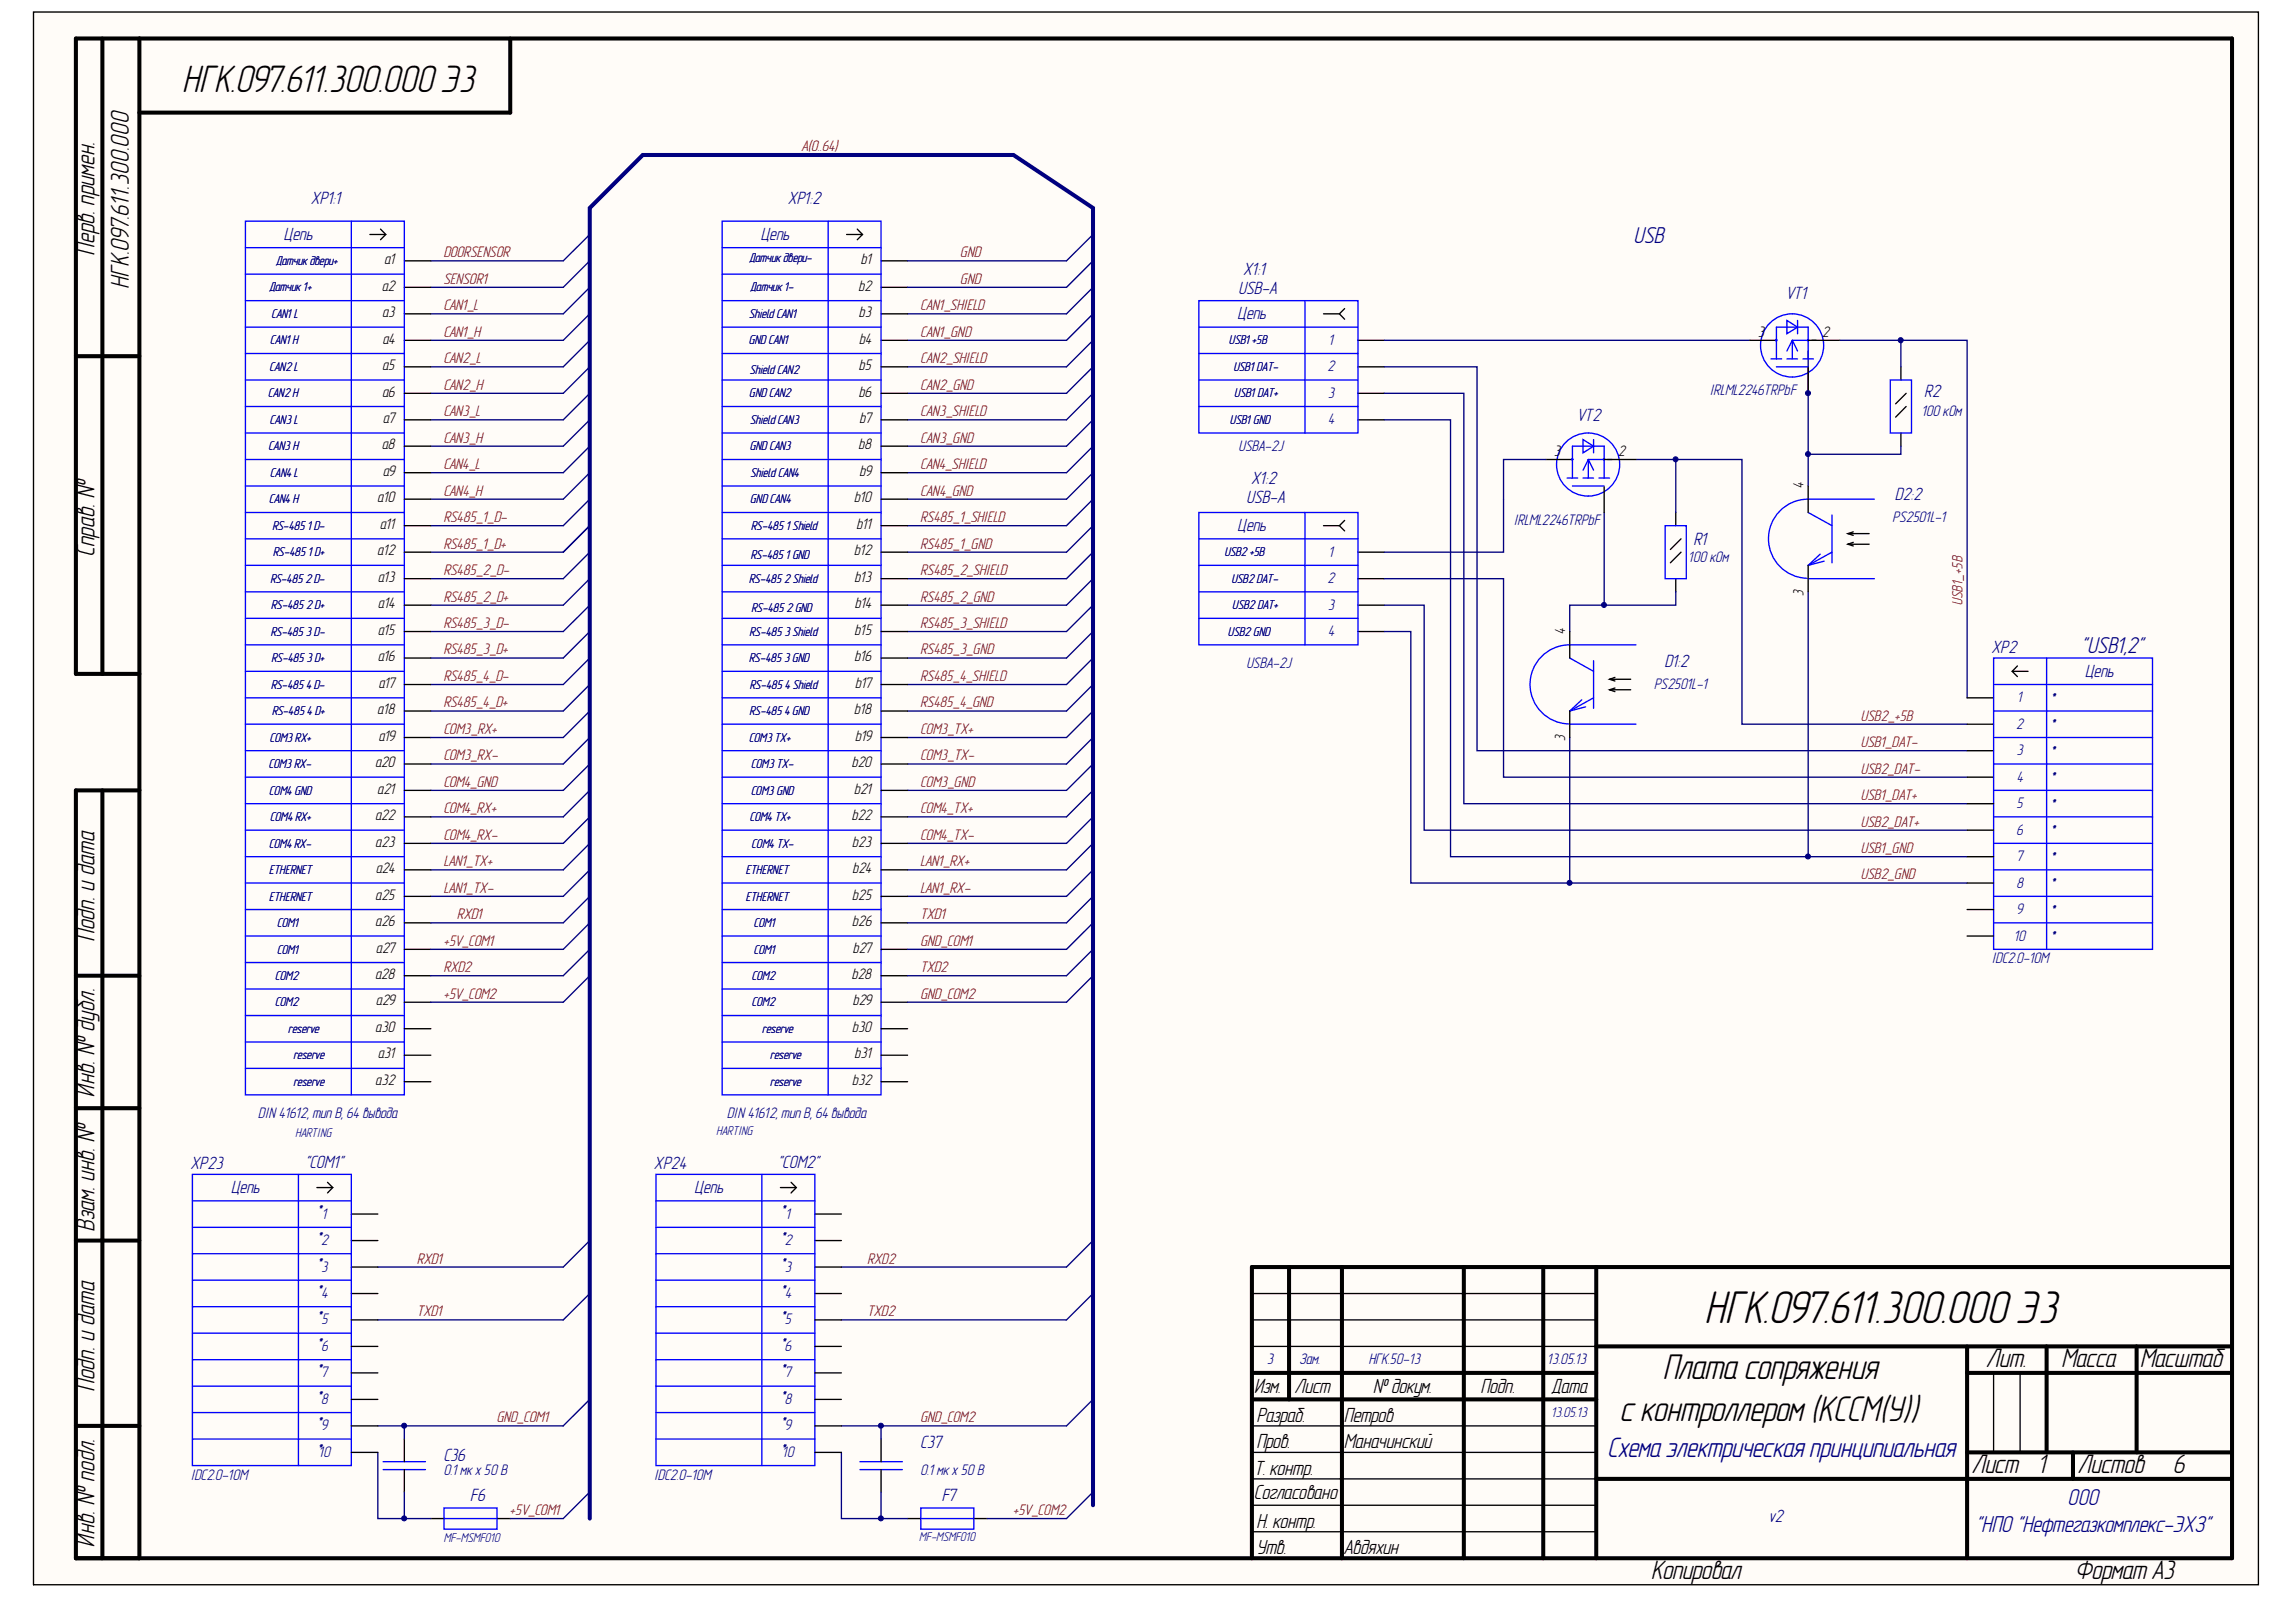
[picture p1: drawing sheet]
<svg xmlns="http://www.w3.org/2000/svg" width="287mm" height="200mm" viewBox="0 0 287 200" stroke-linecap="round" stroke-linejoin="round" font-family="sans-serif">
<defs><g id="words">
<text font-size="5.8" x="213.2" y="165.4">НГК.097.611.300.000Э3</text>
<text font-size="4.8" x="22.9" y="11.5">НГК.097.611.300.000Э3</text>
<g font-size="4.5">
<text x="207.9" y="172.3">Плата сопряжения</text>
<text x="202.6" y="177.6">сконтроллером(КССМ(У))</text>
</g>
<text font-size="3.5" fill="#000080" x="201" y="182">Схема электрическаяпринципиальная</text>
<g font-size="3.4">
<text x="248.3" y="170.8">Лит.</text>
<text x="257.7" y="170.8">Масса</text>
<text x="267.5" y="170.8">Масштаб</text>
<text x="246.5" y="184">Лист</text>
<text x="254.8" y="184">1</text>
<text x="259.7" y="184">Листов</text>
<text x="271.7" y="184">6</text>
<text x="206.4" y="197.3">Копировал</text>
<text x="259.4" y="197.3">Формат А3</text>
</g>
<g font-size="3.2">
<text x="11.8" y="31.8" transform="rotate(-90 11.8 31.8)">Перв. примен.</text>
<text x="16.1" y="36" transform="rotate(-90 16.1 36)">НГК.097.611.300.000</text>
<text x="11.8" y="69.5" transform="rotate(-90 11.8 69.5)">Справ. №</text>
<text x="11.8" y="117.6" transform="rotate(-90 11.8 117.6)">Подп. и дата</text>
<text x="11.8" y="137" transform="rotate(-90 11.8 137)">Инв. №дубл.</text>
<text x="11.8" y="153.8" transform="rotate(-90 11.8 153.8)">Взам. инв. №</text>
<text x="11.8" y="173.8" transform="rotate(-90 11.8 173.8)">Подп. и дата</text>
<text x="11.8" y="193.2" transform="rotate(-90 11.8 193.2)">Инв. №подл.</text>
</g>
<g font-size="2.9" fill="#000080">
<text x="204.2" y="30.3">USB</text>
<text x="260.1" y="81.6">&quot;USB1,2&quot;</text>
<text x="247" y="191.4">&quot;НПО&quot;Нефтегазкомплекс-ЭХЗ&quot;</text>
<text x="258.5" y="188.1">ООО</text>
</g>
<g font-size="2.6">
<text x="156.8" y="174">Изм.</text>
<text x="161.9" y="174">Лист</text>
<text x="171.6" y="174">№докум.</text>
<text x="185.1" y="174">Подп.</text>
<text x="194" y="174">Дата</text>
<text x="157.1" y="177.6">Разраб.</text>
<text x="168" y="177.6">Петров</text>
<text x="156.8" y="184.2">Т. контр.</text>
<text x="157.1" y="180.9">Пров.</text>
<text x="168" y="180.9">Маначинский</text>
<text x="156.8" y="187.2">Согласовано</text>
<text x="157.1" y="190.9">Н. контр.</text>
<text x="157.1" y="194.2">Утв.</text>
<text x="168" y="194.2">Авдяхин</text>
</g>
<g font-size="2.2" fill="#000080">
<text x="35.5" y="30">Цепь</text>
<text x="38.9" y="25.5">XP1:1</text>
<text x="95.1" y="30">Цепь</text>
<text x="98.5" y="25.5">XP1:2</text>
<text x="155.5" y="34.4">X1:1</text>
<text x="154.7" y="39.9">Цепь</text>
<text x="154.8" y="36.7">USB-A</text>
<text x="223.3" y="37.4">VT1</text>
<text x="197.2" y="52.6">VT2</text>
<text x="240.5" y="49.6">R2</text>
<text x="155.8" y="62.8">USB-A</text>
<text x="156.5" y="60.5">X1:2</text>
<text x="236.9" y="62.5">D2:2</text>
<text x="154.7" y="66.3">Цепь</text>
<text x="211.7" y="68.1">R1</text>
<text x="208.1" y="83.4">D1:2</text>
<text x="249" y="81.5">XP2</text>
<text x="260.6" y="84.5">Цепь</text>
<text x="23.9" y="146">XP23</text>
<text x="28.9" y="149">Цепь</text>
<text x="38.2" y="145.9">&quot;COM1&quot;</text>
<text x="81.8" y="146">XP24</text>
<text x="86.9" y="149">Цепь</text>
<text x="97.2" y="145.9">&quot;COM2&quot;</text>
<text x="55.5" y="182.6">C36</text>
<text x="115.1" y="180.9">C37</text>
<text x="58.8" y="187.5">F6</text>
<text x="117.7" y="187.5">F7</text>
<text x="221.1" y="190.2">v2</text>
</g>
<g font-size="1.9" fill="#800000">
<text x="100.2" y="18.9">A(0..64)</text>
<text x="55.5" y="32.1">DOORSENSOR</text>
<text x="55.5" y="35.5">SENSOR1</text>
<text x="120" y="32.1">GND</text>
<text x="120" y="35.5">GND</text>
<text x="55.5" y="38.8">CAN1_L</text>
<text x="115.1" y="38.8">CAN1_SHIELD</text>
<text x="55.5" y="42.1">CAN1_H</text>
<text x="55.5" y="45.4">CAN2_L</text>
<text x="115.1" y="45.4">CAN2_SHIELD</text>
<text x="115.1" y="42.1">CAN1_GND</text>
<text x="55.5" y="48.7">CAN2_H</text>
<text x="55.5" y="52">CAN3_L</text>
<text x="115.1" y="52">CAN3_SHIELD</text>
<text x="115.1" y="48.7">CAN2_GND</text>
<text x="55.5" y="55.3">CAN3_H</text>
<text x="55.5" y="58.6">CAN4_L</text>
<text x="115.1" y="58.6">CAN4_SHIELD</text>
<text x="115.1" y="55.3">CAN3_GND</text>
<text x="55.5" y="61.9">CAN4_H</text>
<text x="55.5" y="65.2">RS485_1_D-</text>
<text x="115.1" y="65.2">RS485_1_SHIELD</text>
<text x="115.1" y="61.9">CAN4_GND</text>
<text x="55.5" y="68.5">RS485_1_D+</text>
<text x="55.5" y="71.9">RS485_2_D-</text>
<text x="115.1" y="71.9">RS485_2_SHIELD</text>
<text x="115.1" y="68.5">RS485_1_GND</text>
<text x="55.5" y="75.2">RS485_2_D+</text>
<text x="115.1" y="75.2">RS485_2_GND</text>
<text x="55.5" y="78.5">RS485_3_D-</text>
<text x="55.5" y="81.8">RS485_3_D+</text>
<text x="115.1" y="81.8">RS485_3_GND</text>
<text x="115.1" y="78.5">RS485_3_SHIELD</text>
<text x="55.5" y="85.1">RS485_4_D-</text>
<text x="55.5" y="88.4">RS485_4_D+</text>
<text x="115.1" y="88.4">RS485_4_GND</text>
<text x="115.1" y="85.1">RS485_4_SHIELD</text>
<text x="55.5" y="91.7">COM3_RX+</text>
<text x="55.5" y="95">COM3_RX-</text>
<text x="115.1" y="95">COM3_TX-</text>
<text x="115.1" y="91.7">COM3_TX+</text>
<text x="232.6" y="90">USB2_+5B</text>
<text x="232.6" y="93.3">USB1_DAT-</text>
<text x="55.5" y="98.3">COM4_GND</text>
<text x="55.5" y="101.6">COM4_RX+</text>
<text x="115.1" y="101.6">COM4_TX+</text>
<text x="115.1" y="98.3">COM3_GND</text>
<text x="232.6" y="96.7">USB2_DAT-</text>
<text x="232.6" y="100">USB1_DAT+</text>
<text x="55.5" y="104.9">COM4_RX-</text>
<text x="115.1" y="104.9">COM4_TX-</text>
<text x="232.6" y="103.3">USB2_DAT+</text>
<text x="232.6" y="106.6">USB1_GND</text>
<text x="55.5" y="111.5">LAN1_TX-</text>
<text x="55.5" y="108.2">LAN1_TX+</text>
<text x="115.1" y="108.2">LAN1_RX+</text>
<text x="115.1" y="111.5">LAN1_RX-</text>
<text x="232.6" y="109.9">USB2_GND</text>
<text x="55.5" y="118.2">+5V_COM1</text>
<text x="57.2" y="114.9">RXD1</text>
<text x="115.1" y="114.9">TXD1</text>
<text x="115.1" y="118.2">GND_COM1</text>
<text x="55.5" y="124.8">+5V_COM2</text>
<text x="55.5" y="121.5">RXD2</text>
<text x="115.1" y="121.5">TXD2</text>
<text x="115.1" y="124.8">GND_COM2</text>
<text x="52.2" y="157.9">RXD1</text>
<text x="108.5" y="157.9">RXD2</text>
<text x="52.2" y="164.5">TXD1</text>
<text x="108.5" y="164.5">TXD2</text>
<text x="62.1" y="177.7">GND_COM1</text>
<text x="115.1" y="177.7">GND_COM2</text>
<text x="63.8" y="189.3">+5V_COM1</text>
<text x="126.7" y="189.3">+5V_COM2</text>
</g>
<g font-size="1.9">
<text x="48.1" y="33">a1</text>
<text x="107.6" y="33">b1</text>
<text x="47.8" y="36.3">a2</text>
<text x="47.8" y="39.6">a3</text>
<text x="107.3" y="36.3">b2</text>
<text x="107.4" y="39.6">b3</text>
<text x="47.8" y="46.2">a5</text>
<text x="47.9" y="42.9">a4</text>
<text x="107.4" y="46.2">b5</text>
<text x="107.4" y="42.9">b4</text>
<text x="219.7" y="42.1">3</text>
<text x="227.8" y="42.1">2</text>
<text x="47.8" y="49.5">a6</text>
<text x="47.9" y="52.8">a7</text>
<text x="107.4" y="49.5">b6</text>
<text x="107.5" y="52.8">b7</text>
<text x="47.8" y="56.1">a8</text>
<text x="47.9" y="59.5">a9</text>
<text x="107.3" y="56.1">b8</text>
<text x="107.5" y="59.5">b9</text>
<text x="194.2" y="57">3</text>
<text x="202.3" y="57">2</text>
<text x="47.2" y="62.8">a10</text>
<text x="106.8" y="62.8">b10</text>
<text x="47.2" y="69.4">a12</text>
<text x="47.5" y="66.1">a11</text>
<text x="106.8" y="69.4">b12</text>
<text x="107.1" y="66.1">b11</text>
<text x="47.3" y="72.7">a13</text>
<text x="47.3" y="76">a14</text>
<text x="106.8" y="72.7">b13</text>
<text x="106.9" y="76">b14</text>
<text x="47.3" y="79.3">a15</text>
<text x="47.3" y="82.6">a16</text>
<text x="106.8" y="79.3">b15</text>
<text x="106.8" y="82.6">b16</text>
<text x="47.2" y="89.2">a18</text>
<text x="47.4" y="85.9">a17</text>
<text x="106.8" y="89.2">b18</text>
<text x="106.9" y="85.9">b17</text>
<text x="46.9" y="95.9">a20</text>
<text x="47.4" y="92.5">a19</text>
<text x="106.5" y="95.9">b20</text>
<text x="106.9" y="92.5">b19</text>
<text x="47.2" y="99.1">a21</text>
<text x="106.8" y="99.1">b21</text>
<text x="46.9" y="102.5">a22</text>
<text x="47" y="105.8">a23</text>
<text x="106.5" y="102.5">b22</text>
<text x="106.5" y="105.8">b23</text>
<text x="47" y="112.4">a25</text>
<text x="47" y="109.1">a24</text>
<text x="106.5" y="112.4">b25</text>
<text x="106.6" y="109.1">b24</text>
<text x="47" y="115.7">a26</text>
<text x="47.1" y="119">a27</text>
<text x="106.5" y="115.7">b26</text>
<text x="106.6" y="119">b27</text>
<text x="46.9" y="122.3">a28</text>
<text x="47.1" y="125.6">a29</text>
<text x="106.5" y="122.3">b28</text>
<text x="106.6" y="125.6">b29</text>
<text x="47" y="128.9">a30</text>
<text x="106.5" y="128.9">b30</text>
<text x="47" y="135.5">a32</text>
<text x="47.3" y="132.2">a31</text>
<text x="106.5" y="135.5">b32</text>
<text x="106.8" y="132.2">b31</text>
</g>
<g font-size="1.9" fill="#000080">
<text x="166" y="46.4">2</text>
<text x="166.1" y="43.1">1</text>
<text x="166" y="49.7">3</text>
<text x="166" y="53">4</text>
<text x="213.7" y="49.4">IRLML2246TRPbF</text>
<text x="240.2" y="52">100кОм</text>
<text x="154.8" y="56.3">USBA-2J</text>
<text x="189.2" y="65.6">IRLML2246TRPbF</text>
<text x="236.6" y="65.2">PS2501L-1</text>
<text x="166.1" y="69.6">1</text>
<text x="211.1" y="70.2">100кОм</text>
<text x="166" y="72.9">2</text>
<text x="166" y="76.2">3</text>
<text x="155.8" y="83.4">USBA-2J</text>
<text x="166" y="79.5">4</text>
<text x="206.8" y="86.1">PS2501L-1</text>
<text x="252.2" y="87.8">1</text>
<text x="252" y="91">2</text>
<text x="252.1" y="94.4">3</text>
<text x="252.1" y="101">5</text>
<text x="252.1" y="97.7">4</text>
<text x="252.1" y="104.3">6</text>
<text x="252.1" y="107.6">7</text>
<text x="252" y="110.9">8</text>
<text x="251.7" y="117.5">10</text>
<text x="252.1" y="114.2">9</text>
<text x="249" y="120.4">IDC2.0-10M</text>
<text x="32.3" y="139.7">DIN 41612, тип B, 64 вывода</text>
<text x="90.9" y="139.7">DIN 41612, тип B, 64 вывода</text>
<text x="40.2" y="155.6">2</text>
<text x="40.3" y="152.2">1</text>
<text x="98.1" y="155.6">2</text>
<text x="98.3" y="152.2">1</text>
<text x="40.2" y="158.9">3</text>
<text x="98.1" y="158.9">3</text>
<text x="40.2" y="165.5">5</text>
<text x="40.2" y="162.2">4</text>
<text x="98.1" y="165.5">5</text>
<text x="98.2" y="162.2">4</text>
<text x="40.2" y="168.8">6</text>
<text x="40.2" y="172.1">7</text>
<text x="98.1" y="168.8">6</text>
<text x="98.2" y="172.1">7</text>
<text x="158.4" y="170.4">3</text>
<text x="162.4" y="170.4">Зам.</text>
<text x="171.1" y="170.4">НГК.50-13</text>
<text x="193.4" y="170.4">13.05.13</text>
<text x="40.2" y="175.4">8</text>
<text x="40.2" y="178.7">9</text>
<text x="98.1" y="175.4">8</text>
<text x="98.2" y="178.7">9</text>
<text x="23.9" y="184.8">IDC2.0-10M</text>
<text x="39.9" y="182">10</text>
<text x="55.5" y="184.3">0.1 мкх50В</text>
<text x="81.8" y="184.8">IDC2.0-10M</text>
<text x="97.8" y="182">10</text>
<text x="115.1" y="184.3">0.1 мкх50В</text>
</g>
<g font-size="1.8">
<text x="225.4" y="61" transform="rotate(-90 225.4 61)">4</text>
<text x="225.4" y="74.4" transform="rotate(-90 225.4 74.4)">3</text>
<text x="195.6" y="79.2" transform="rotate(-90 195.6 79.2)">4</text>
<text x="195.6" y="92.6" transform="rotate(-90 195.6 92.6)">3</text>
</g>
<text font-size="1.8" fill="#800000" x="245.2" y="75.6" transform="rotate(-90 245.2 75.6)">USB1_+5B</text>
<text font-size="1.8" fill="#000080" x="193.9" y="177.1">13.05.13</text>
<g font-size="1.6" fill="#000080">
<text x="34.5" y="33.1">Датчикдвери+</text>
<text x="93.7" y="32.8">Датчикдвери-</text>
<text x="33.7" y="36.4">Датчик 1+</text>
<text x="34" y="39.7">CAN1 L</text>
<text x="93.6" y="39.7">Shield CAN1</text>
<text x="93.8" y="36.4">Датчик 1-</text>
<text x="33.7" y="46.3">CAN2 L</text>
<text x="33.8" y="43">CAN1 H</text>
<text x="93.6" y="43">GND CAN1</text>
<text x="93.7" y="46.7">Shield CAN2</text>
<text x="153.6" y="43">USB1 +5В</text>
<text x="154.2" y="46.3">USB1 DAT-</text>
<text x="33.6" y="49.7">CAN2 H</text>
<text x="33.8" y="53">CAN3 L</text>
<text x="93.7" y="49.7">GND CAN2</text>
<text x="93.8" y="53">Shield CAN3</text>
<text x="153.7" y="53">USB1 GND</text>
<text x="154.3" y="49.7">USB1 DAT+</text>
<text x="33.6" y="56.3">CAN3 H</text>
<text x="33.8" y="59.6">CAN4 L</text>
<text x="93.7" y="56.3">GND CAN3</text>
<text x="93.8" y="59.6">Shield CAN4</text>
<text x="33.7" y="62.9">CAN4 H</text>
<text x="93.8" y="62.9">GND CAN4</text>
<text x="34.1" y="66.2">RS-485 1 D-</text>
<text x="34.2" y="69.5">RS-485 1 D+</text>
<text x="93.9" y="69.8">RS-485 1 GND</text>
<text x="93.9" y="66.2">RS-485 1 Shield</text>
<text x="153.1" y="69.5">USB2 +5В</text>
<text x="33.8" y="72.8">RS-485 2 D-</text>
<text x="33.9" y="76.1">RS-485 2 D+</text>
<text x="93.7" y="72.8">RS-485 2 Shield</text>
<text x="94" y="76.4">RS-485 2 GND</text>
<text x="153.9" y="72.8">USB2 DAT-</text>
<text x="154" y="76.1">USB2 DAT+</text>
<text x="33.9" y="79.4">RS-485 3 D-</text>
<text x="34" y="82.7">RS-485 3 D+</text>
<text x="93.7" y="82.7">RS-485 3 GND</text>
<text x="93.7" y="79.4">RS-485 3 Shield</text>
<text x="153.5" y="79.4">USB2 GND</text>
<text x="33.9" y="86">RS-485 4 D-</text>
<text x="34" y="89.4">RS-485 4 D+</text>
<text x="93.7" y="89.4">RS-485 4 GND</text>
<text x="93.8" y="86">RS-485 4 Shield</text>
<text x="256.4" y="87.7">*</text>
<text x="33.6" y="96">COM3 RX-</text>
<text x="33.7" y="92.7">COM3 RX+</text>
<text x="93.7" y="92.7">COM3 TX+</text>
<text x="93.9" y="96">COM3 TX-</text>
<text x="256.4" y="91">*</text>
<text x="256.4" y="94.3">*</text>
<text x="33.7" y="99.3">COM4 GND</text>
<text x="93.9" y="99.3">COM3 GND</text>
<text x="256.4" y="97.6">*</text>
<text x="256.4" y="100.9">*</text>
<text x="33.7" y="105.9">COM4 RX-</text>
<text x="33.8" y="102.6">COM4 RX+</text>
<text x="93.7" y="102.6">COM4 TX+</text>
<text x="94" y="105.9">COM4 TX-</text>
<text x="256.4" y="104.2">*</text>
<text x="256.4" y="107.6">*</text>
<text x="33.7" y="109.2">ETHERNET</text>
<text x="33.7" y="112.5">ETHERNET</text>
<text x="93.2" y="109.2">ETHERNET</text>
<text x="93.2" y="112.5">ETHERNET</text>
<text x="256.4" y="110.8">*</text>
<text x="34.7" y="115.8">COM1</text>
<text x="34.7" y="119.1">COM1</text>
<text x="94.3" y="115.8">COM1</text>
<text x="94.3" y="119.1">COM1</text>
<text x="256.4" y="114.2">*</text>
<text x="256.4" y="117.5">*</text>
<text x="34.4" y="122.4">COM2</text>
<text x="34.4" y="125.7">COM2</text>
<text x="94" y="122.4">COM2</text>
<text x="94" y="125.7">COM2</text>
<text x="36.1" y="129">reserve</text>
<text x="95.3" y="129">reserve</text>
<text x="36.7" y="132.4">reserve</text>
<text x="36.7" y="135.7">reserve</text>
<text x="96.3" y="132.4">reserve</text>
<text x="96.3" y="135.7">reserve</text>
<text x="37" y="142.1">HARTING</text>
<text x="89.6" y="141.8">HARTING</text>
<text x="39.8" y="151.7">*</text>
<text x="39.8" y="155">*</text>
<text x="97.7" y="151.7">*</text>
<text x="97.7" y="155">*</text>
<text x="39.8" y="158.3">*</text>
<text x="39.8" y="161.6">*</text>
<text x="97.7" y="158.3">*</text>
<text x="97.7" y="161.6">*</text>
<text x="39.8" y="164.9">*</text>
<text x="97.7" y="164.9">*</text>
<text x="39.8" y="168.2">*</text>
<text x="39.8" y="171.5">*</text>
<text x="97.7" y="168.2">*</text>
<text x="97.7" y="171.5">*</text>
<text x="39.8" y="174.9">*</text>
<text x="39.8" y="178.2">*</text>
<text x="97.7" y="174.9">*</text>
<text x="97.7" y="178.2">*</text>
<text x="39.8" y="181.5">*</text>
<text x="97.7" y="181.5">*</text>
<text x="55.5" y="192.7">MF-MSMF010</text>
<text x="114.9" y="192.6">MF-MSMF010</text>
</g>
</g></defs>
<path d="M4.2 1.5h278v196.4h-278z" fill="#fffcf8"/>
<g fill="none" stroke="#000" stroke-width=".5">
<path d="M12.8 4.8v79.4M17.4 4.8v189.9M63.8 4.8v9.3h-46.4M9.5 44.5h7.9M12.8 98.7v96M17.4 84.2h-7.9v-79.4h269.4v189.9h-269.4v-96h7.9M9.5 138.5h7.9M9.5 121.9h7.9M9.5 155h7.9M161.1 158.3v16.5M167.7 158.3v36.4M182.9 158.3v36.4"/>
<path d="M192.9 158.3v36.4M199.5 158.3v36.4M278.9 158.3h-122.4v36.4M9.5 178.1h7.9M156.5 171.5h43M156.5 174.8h43M199.5 168.2h79.4M245.8 171.5h33.1M245.8 168.2v26.5M255.8 168.2v13.3M267 168.2v13.3M199.5 184.8h79.4"/>
<path d="M245.8 181.5h33.1M259.1 181.5v3.3"/>
</g>
<g fill="none" stroke="#000" stroke-width=".17">
<path d="M4.2 1.5h278v196.5h-278zM46.2 29.3h2M47.6 28.6l.6 .7-.6 .7M50.5 32.6h3.3M50.5 35.9h3.3M50.5 39.2h3.3M105.8 29.3h2M107.1 28.6l.7 .7-.7 .7M110.1 32.6h3.3M110.1 35.9h3.3M110.1 39.2h3.3M165.4 39.2h2"/>
<path d="M168 38.6l-.6 .6 .6 .7M50.5 42.5h3.3M50.5 45.8h3.3M50.5 49.1h3.3M50.5 52.5h3.3M50.5 55.7h3.3M50.5 59.1h3.3M110.1 42.5h3.3M110.1 45.8h3.3M110.1 49.1h3.3M110.1 52.5h3.3M110.1 55.7h3.3"/>
<path d="M110.1 59.1h3.3M169.7 42.5h3.3M169.7 45.8h3.3M169.7 49.1h3.3M169.7 52.5h3.3M193.2 57.4h3.2M200.5 57.4h3.9M218.7 42.5h3.2M226 42.5h3.9M226 45.9v3.2M237.6 45.8v1.7M237.6 54.1v1.6"/>
<path d="M238.2 50.8l-1.3 1.3M238.2 49.1l-1.3 1.4M50.5 62.4h3.3M50.5 65.7h3.3M50.5 69h3.3M50.5 72.3h3.3M50.5 75.6h3.3M50.5 78.9h3.3M110.1 62.4h3.3M110.1 65.7h3.3M110.1 69h3.3M110.1 72.3h3.3"/>
<path d="M110.1 75.6h3.3M110.1 78.9h3.3M165.4 65.7h2M168 65l-.6 .7 .6 .6M169.7 69h3.3M169.7 72.3h3.3M169.7 75.6h3.3M169.7 78.9h3.3M196.2 78.9v3.3M200.5 60.8v3.2M209.4 64v1.7M209.4 72.3v1.6"/>
<path d="M210.1 69l-1.3 1.3M210.1 67.3l-1.3 1.4M226 60.7v3.3M226 70.6v3.3M230.9 66.7h2.7M230.9 68h2.7M231.6 66.4l-.7 .3 .7 .2M231.6 67.8l-.7 .2 .7 .2M50.5 82.2h3.3M50.5 85.5h3.3M50.5 88.8h3.3M50.5 92.1h3.3"/>
<path d="M50.5 95.5h3.3M50.5 98.7h3.3M110.1 82.2h3.3M110.1 85.5h3.3M110.1 88.8h3.3M110.1 92.1h3.3M110.1 95.5h3.3M110.1 98.7h3.3M196.2 88.8v3.3M201.1 84.9h2.7M201.1 86.2h2.7M201.8 84.6l-.7 .3 .7 .2"/>
<path d="M201.8 86l-.7 .2 .7 .2M245.8 87.2h3.3M245.8 90.5h3.3M245.8 93.8h3.3M245.8 97.1h3.3M251.5 83.9h1.9M252.1 83.2l-.6 .7 .6 .6M50.5 102.1h3.3M50.5 105.4h3.3M50.5 108.7h3.3M50.5 112h3.3M50.5 115.3h3.3"/>
<path d="M50.5 118.6h3.3M110.1 102.1h3.3M110.1 105.4h3.3M110.1 108.7h3.3M110.1 112h3.3M110.1 115.3h3.3M110.1 118.6h3.3M245.8 100.4h3.3M245.8 103.7h3.3M245.8 107h3.3M245.8 110.3h3.3M245.8 113.6h3.3"/>
<path d="M245.8 116.9h3.3M50.5 121.9h3.3M50.5 125.2h3.3M50.5 128.5h3.3M50.5 131.8h3.3M50.5 135.1h3.3M110.1 121.9h3.3M110.1 125.2h3.3M110.1 128.5h3.3M110.1 131.8h3.3M110.1 135.1h3.3M39.6 148.4h2"/>
<path d="M40.9 147.7l.7 .7-.7 .6M43.9 151.7h3.3M43.9 155h3.3M43.9 158.3h3.3M97.5 148.4h2M98.9 147.7l.6 .7-.6 .6M101.8 151.7h3.3M101.8 155h3.3M101.8 158.3h3.3M43.9 178.1h3.3M43.9 168.2h3.3M43.9 164.9h3.3"/>
<path d="M43.9 161.6h3.3M43.9 171.5h3.3M43.9 174.8h3.3M50.5 179.8v2.8M101.8 178.1h3.3M101.8 168.2h3.3M101.8 164.9h3.3M101.8 161.6h3.3M101.8 171.5h3.3M101.8 174.8h3.3M110.1 179.8v2.8M156.5 178.1h43"/>
<path d="M156.5 168.2h43M156.5 164.9h43M156.5 161.6h43M249.1 171.5v10M252.5 171.5v10M43.9 181.5h3.3M50.5 183.6v2.8M53.8 189.7h1.7M62.1 189.7h1.7M101.8 181.5h3.3M110.1 183.6v2.8M113.4 189.7h1.7"/>
<path d="M121.7 189.7h1.7M156.5 191.4h43M156.5 188.1h43M156.5 184.8h43M156.5 181.5h43"/>
</g>
<g fill="none" stroke="#000080" stroke-width=".17">
<path d="M73.7 35.9l-3.3 3.3h-16.6M73.7 39.2l-3.3 3.3h-16.6M73.7 32.6l-3.3 3.3h-16.6M73.7 29.3l-3.3 3.3h-16.6M136.6 29.3l-3.3 3.3h-19.9M136.6 32.6l-3.3 3.3h-19.9M136.6 35.9l-3.3 3.3h-19.9M136.6 39.2l-3.3 3.3h-19.9M73.7 42.5l-3.3 3.3h-16.6M73.7 59.1l-3.3 3.3h-16.6M73.7 55.7l-3.3 3.4h-16.6M73.7 52.5l-3.3 3.2h-16.6"/>
<path d="M73.7 49.1l-3.3 3.4h-16.6M73.7 45.8l-3.3 3.3h-16.6M136.6 45.8l-3.3 3.3h-19.9M136.6 59.1l-3.3 3.3h-19.9M136.6 55.7l-3.3 3.4h-19.9M136.6 49.1l-3.3 3.4h-19.9M136.6 52.5l-3.3 3.2h-19.9M136.6 42.5l-3.3 3.3h-19.9M173 42.5h45.7M173 45.8h11.6v48h61.2M173 49.1h9.9v51.3h62.9M173 52.5h8.3v54.5h64.5"/>
<path d="M193.2 57.4h-5.3v11.6h-14.9M204.4 57.4h13.3v33.1h28.1M209.4 57.4v6.6M226 43.8v16.9M229.9 42.5h7.7M237.6 55.7v1.1h-11.6M237.6 42.5h8.2v44.7M237.6 42.5v3.3M73.7 78.9l-3.3 3.3h-16.6M73.7 75.6l-3.3 3.3h-16.6M73.7 72.3l-3.3 3.3h-16.6M73.7 69l-3.3 3.3h-16.6"/>
<path d="M73.7 65.7l-3.3 3.3h-16.6M73.7 62.4l-3.3 3.3h-16.6M136.6 78.9l-3.3 3.3h-19.9M136.6 75.6l-3.3 3.3h-19.9M136.6 72.3l-3.3 3.3h-19.9M136.6 69l-3.3 3.3h-19.9M136.6 65.7l-3.3 3.3h-19.9M136.6 62.4l-3.3 3.3h-19.9M173 72.3h14.9v24.8h57.9M173 78.9h3.3v31.4h69.5M173 75.6h5v28.1h67.8M200.5 64v11.6"/>
<path d="M209.4 73.9v1.7h-13.2v3.3M226 73.9v33.1M73.7 98.7l-3.3 3.4h-16.6M73.7 95.5l-3.3 3.2h-16.6M73.7 92.1l-3.3 3.4h-16.6M73.7 85.5l-3.3 3.3h-16.6M73.7 82.2l-3.3 3.3h-16.6M73.7 88.8l-3.3 3.3h-16.6M136.6 95.5l-3.3 3.2h-19.9M136.6 92.1l-3.3 3.4h-19.9M136.6 85.5l-3.3 3.3h-19.9M136.6 82.2l-3.3 3.3h-19.9"/>
<path d="M136.6 88.8l-3.3 3.3h-19.9M136.6 98.7l-3.3 3.4h-19.9M196.2 92.1v18.2M73.7 105.4l-3.3 3.3h-16.6M73.7 108.7l-3.3 3.3h-16.6M73.7 102.1l-3.3 3.3h-16.6M73.7 112l-3.3 3.3h-16.6M73.7 115.3l-3.3 3.3h-16.6M73.7 118.6l-3.3 3.3h-16.6M136.6 102.1l-3.3 3.3h-19.9M136.6 105.4l-3.3 3.3h-19.9M136.6 108.7l-3.3 3.3h-19.9"/>
<path d="M136.6 112l-3.3 3.3h-19.9M136.6 115.3l-3.3 3.3h-19.9M136.6 118.6l-3.3 3.3h-19.9M73.7 121.9l-3.3 3.3h-16.6M136.6 121.9l-3.3 3.3h-19.9M73.7 155l-3.3 3.3h-23.2M136.6 155l-3.3 3.3h-28.2M50.5 178.1v1.7M73.7 174.8l-3.3 3.3h-23.2M73.7 161.6l-3.3 3.3h-23.2M110.1 178.1v1.7M136.6 174.8l-3.3 3.3h-28.2"/>
<path d="M136.6 161.6l-3.3 3.3h-28.2M47.2 181.5v8.2h6.6M50.5 186.4v3.3M73.7 186.4l-3.3 3.3h-6.6M105.1 181.5v8.2h8.3M110.1 186.4v3.3M136.6 186.4l-3.3 3.3h-9.9"/>
</g>
<g fill="none" stroke="#00f" stroke-width=".17">
<path d="M30.7 27.6h19.8v109.2h-19.8zM30.7 30.9h19.8M30.7 34.3h19.8M30.7 37.6h19.8M43.9 27.6v109.2M90.2 27.6h19.9v109.2h-19.9zM90.2 30.9h19.9M90.2 34.3h19.9M90.2 37.6h19.9M103.5 27.6v109.2M149.8 37.6h19.9v16.5h-19.9zM163.1 37.6v16.5"/>
<path d="M30.7 40.9h19.8M30.7 44.2h19.8M30.7 47.5h19.8M30.7 50.8h19.8M30.7 54.1h19.8M30.7 57.4h19.8M90.2 40.9h19.9M90.2 44.2h19.9M90.2 47.5h19.9M90.2 50.8h19.9M90.2 54.1h19.9M90.2 57.4h19.9"/>
<path d="M149.8 40.9h19.9M149.8 44.2h19.9M149.8 47.5h19.9M149.8 50.8h19.9M195.9 59.7h1.3M196.5 59.7v-4h4v4M197.8 54.9l1.3 .8-1.3 .9zM197.8 59.7h1.3M198.5 57.4h2M198.5 57.4l.6 1.3M198.5 57.4l-.7 1.3M198.5 57.4v2.3"/>
<path d="M199.1 54.9v1.7M199.8 59.7h1.3M221.3 44.8h1.4M222 44.8v-3.9h4v3.9M222 45.8h4M223.3 40l1.3 .9-1.3 .8zM223.3 44.8h1.3M224 42.5l.6 1.3M224 42.5l-.7 1.3M224 42.5v2.3M224 42.5h2M224.6 40v1.7"/>
<path d="M225.3 44.8h1.3M236.2 47.5h2.7v6.6h-2.7zM30.7 60.7h19.8M30.7 64h19.8M30.7 67.3h19.8M30.7 70.6h19.8M30.7 73.9h19.8M30.7 77.3h19.8M90.2 60.7h19.9M90.2 64h19.9M90.2 67.3h19.9M90.2 70.6h19.9"/>
<path d="M90.2 73.9h19.9M90.2 77.3h19.9M149.8 64h19.9v16.6h-19.9zM149.8 67.3h19.9M149.8 70.6h19.9M149.8 73.9h19.9M149.8 77.3h19.9M163.1 64v16.6M196.5 60.7h4M208.1 65.7h2.6v6.6h-2.6zM225.9 62.4a4.9 4.9 0 0 0-4.9 4.9 4.9 4.9 0 0 0 4.8 4.9M226 64l2.9 1.7"/>
<path d="M226 62.4h8.2M226 72.3h8.2M227.5 69.2l-1.5 1.4M228 70.1l-2 .5M228.9 69l-2.9 1.6M228.9 64.3v6M30.7 80.6h19.8M30.7 83.9h19.8M30.7 87.2h19.8M30.7 90.5h19.8M30.7 93.8h19.8M30.7 97.1h19.8"/>
<path d="M90.2 80.6h19.9M90.2 83.9h19.9M90.2 87.2h19.9M90.2 90.5h19.9M90.2 93.8h19.9M90.2 97.1h19.9M196.1 80.6a4.9 4.9 0 0 0-4.9 4.9 4.9 4.9 0 0 0 4.8 4.9M196.2 80.6h8.2M196.2 90.5h8.2M196.2 82.2l2.9 1.7M197.7 87.4l-1.5 1.4M198.2 88.3l-2 .5"/>
<path d="M199.1 87.2l-2.9 1.6M199.1 82.5v6M249.1 82.2h19.9v36.4h-19.9zM249.1 85.5h19.9M249.1 88.8h19.9M249.1 92.1h19.9M249.1 95.5h19.9M249.1 98.7h19.9M255.8 82.2v36.4M30.7 100.4h19.8M30.7 103.7h19.8M30.7 107h19.8"/>
<path d="M30.7 110.3h19.8M30.7 113.6h19.8M30.7 116.9h19.8M90.2 100.4h19.9M90.2 103.7h19.9M90.2 107h19.9M90.2 110.3h19.9M90.2 113.6h19.9M90.2 116.9h19.9M249.1 102.1h19.9M249.1 105.4h19.9M249.1 108.7h19.9"/>
<path d="M249.1 112h19.9M249.1 115.3h19.9M30.7 120.3h19.8M30.7 123.6h19.8M30.7 126.9h19.8M30.7 130.2h19.8M30.7 133.5h19.8M90.2 120.3h19.9M90.2 123.6h19.9M90.2 126.9h19.9M90.2 130.2h19.9M90.2 133.5h19.9"/>
<path d="M24 146.7h19.9v36.4h-19.9zM24 150h19.9M24 153.3h19.9M24 156.6h19.9M24 159.9h19.9M37.3 146.7v36.4M82 146.7h19.8v36.4h-19.8zM82 150h19.8M82 153.3h19.8M82 156.6h19.8M82 159.9h19.8M95.2 146.7v36.4"/>
<path d="M24 163.3h19.9M24 166.6h19.9M24 169.9h19.9M24 173.2h19.9M24 176.5h19.9M24 179.8h19.9M82 163.3h19.8M82 166.6h19.8M82 169.9h19.8M82 173.2h19.8M82 176.5h19.8M82 179.8h19.8"/>
<path d="M47.9 182.6h5.3M47.9 183.6h5.3M55.5 188.4h6.6v2.7h-6.6zM55.5 189.7h6.6M107.5 182.6h5.3M107.5 183.6h5.3M115.1 188.4h6.6v2.7h-6.6zM115.1 189.7h6.6"/>
<circle cx="196.5" cy="57.4" r=".08"/>
<circle cx="198.5" cy="58" r="3.9"/>
<circle cx="200.5" cy="57.4" r=".08"/>
<circle cx="222" cy="42.5" r=".08"/>
<circle cx="224" cy="43.2" r="3.9"/>
<circle cx="225.9" cy="42.5" r=".08"/>
</g>
<path d="M136.6 188.1v-162.1l-9.9-6.6h-46.4l-6.6 6.6v163.7" fill="none" stroke="#000080" stroke-width=".5"/>
<g fill="#000080" stroke="#000080" stroke-width=".12">
<circle cx="50.5" cy="189.7" r=".31"/>
<circle cx="50.5" cy="178.1" r=".31"/>
<circle cx="110.1" cy="189.7" r=".31"/>
<circle cx="110.1" cy="178.1" r=".31"/>
<circle cx="196.1" cy="110.3" r=".31"/>
<circle cx="200.5" cy="75.6" r=".31"/>
<circle cx="209.4" cy="57.4" r=".31"/>
<circle cx="225.9" cy="107" r=".31"/>
<circle cx="225.9" cy="56.7" r=".31"/>
<circle cx="225.9" cy="49.1" r=".31"/>
<circle cx="237.5" cy="42.5" r=".32"/>
</g>
<use href="#words"/>
</svg>
